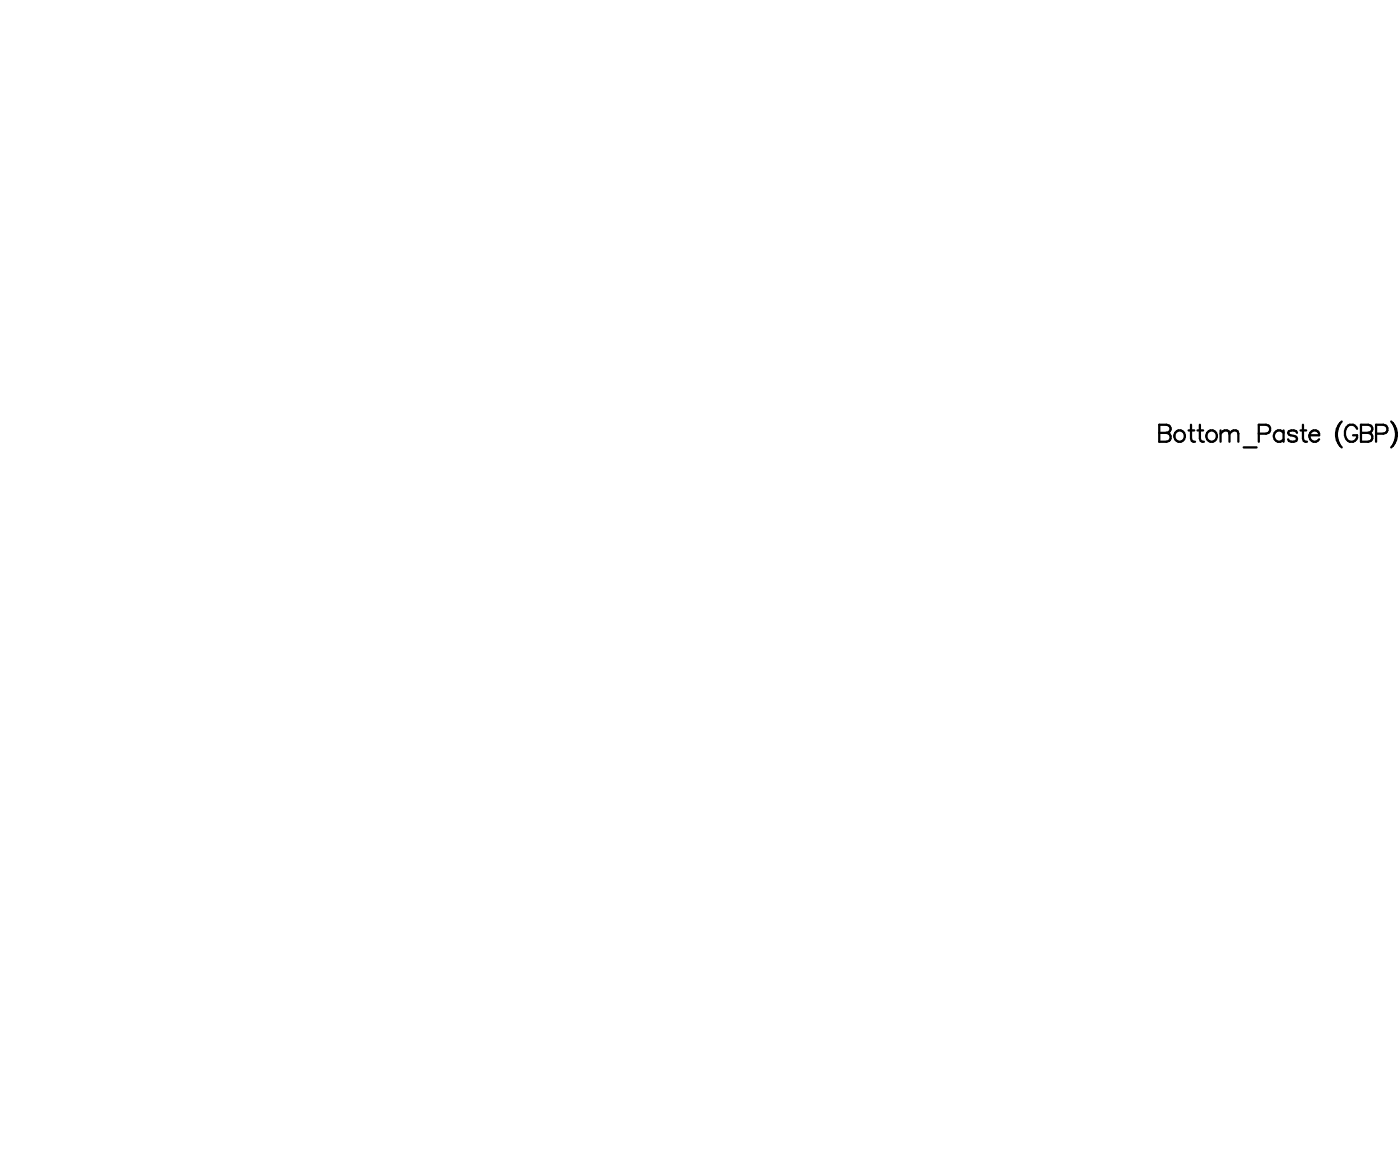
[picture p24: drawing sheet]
<svg xmlns="http://www.w3.org/2000/svg" width="412mm" height="346mm" viewBox="0 0 412 346" stroke-linecap="round" stroke-linejoin="round" font-family="sans-serif">
<g fill="none" stroke="#000" stroke-width=".67">
<path d="M341.2 125h2.1l.7 .2a1.16 1.16 0 0 1 0 1.9l-.7 .3a1.31 1.31 0 0 1 1.3 1.3 1.31 1.31 0 0 1-1.3 1.3h-2.1zM341.2 127.4h2.1M346.4 126.9a1.61 1.61 0 0 1 2.1 .5 1.61 1.61 0 0 1-.4 2.2 1.61 1.61 0 0 1-2.2-.3 1.81 1.81 0 0 1 .5-2.4zM349.8 126.6h1.7M350.5 125v4l.3 .7 .9 .3M352.4 126.6h1.7M353.1 125v4l.3 .7 .9 .3M355.8 126.9a1.61 1.61 0 0 1 2.1 .5 1.61 1.61 0 0 1-.4 2.2 1.61 1.61 0 0 1-2.2-.3 1.81 1.81 0 0 1 .5-2.4zM359.2 127.6l1.2-1 1.2 .3 .3 .7M359.2 126.6v3.4M361.9 127.6l1.1-1 1.2 .3 .3 .7v2.4M361.9 127.6v2.4"/>
<path d="M366 131.6h3.8M370.5 127.6h2.1a1.31 1.31 0 0 0 1.3-1.3 1.31 1.31 0 0 0-1.3-1.3h-2.1v5M377.8 127.4a1.59 1.59 0 0 0-2.4-.3 1.59 1.59 0 0 0 0 2.4 1.59 1.59 0 0 0 2.4-.2M377.8 126.6v3.4M381.7 127.4a1.51 1.51 0 0 0-2.6 0l.2 .4 .5 .3 1.7 .4 .2 .8a1.51 1.51 0 0 1-2.6 0M382.8 126.6h1.6M383.5 125v4l.2 .7 1 .3M385.4 128.1a1.57 1.57 0 0 0 .9 1.7 1.57 1.57 0 0 0 1.9-.5M386.1 126.9a1.32 1.32 0 0 1 1.5-.1 1.32 1.32 0 0 1 .6 1.3h-2.8l.2-.7zM394.4 124.5a5.2 5.2 0 0 0 0 6.7M394.4 131.2l.5 .4M394.4 124.5a6.2 6.2 0 0 0 0 6.7"/>
<path d="M394.9 124l-.5 .5M399.4 126.2a1.84 1.84 0 0 0-2.1-1.2 1.84 1.84 0 0 0-1.5 1.9 2.3 2.3 0 0 0 2.4 3.1 1.68 1.68 0 0 0 1.2-1.9h-1.2M400.6 125h2.1l.7 .2a1.15 1.15 0 0 1 0 1.9l-.7 .3a1.31 1.31 0 0 1 1.2 1.3 1.31 1.31 0 0 1-1.2 1.3h-2.1zM400.6 127.4h2.1M405 127.6h2.1a1.31 1.31 0 0 0 1.3-1.3 1.31 1.31 0 0 0-1.3-1.3h-2.1v5M409.4 124l.5 .5M409.9 124.5a5.2 5.2 0 0 1 0 6.7M409.9 131.2l-.5 .4M409.9 124.5a6.2 6.2 0 0 1 0 6.7"/>
</g>
</svg>
